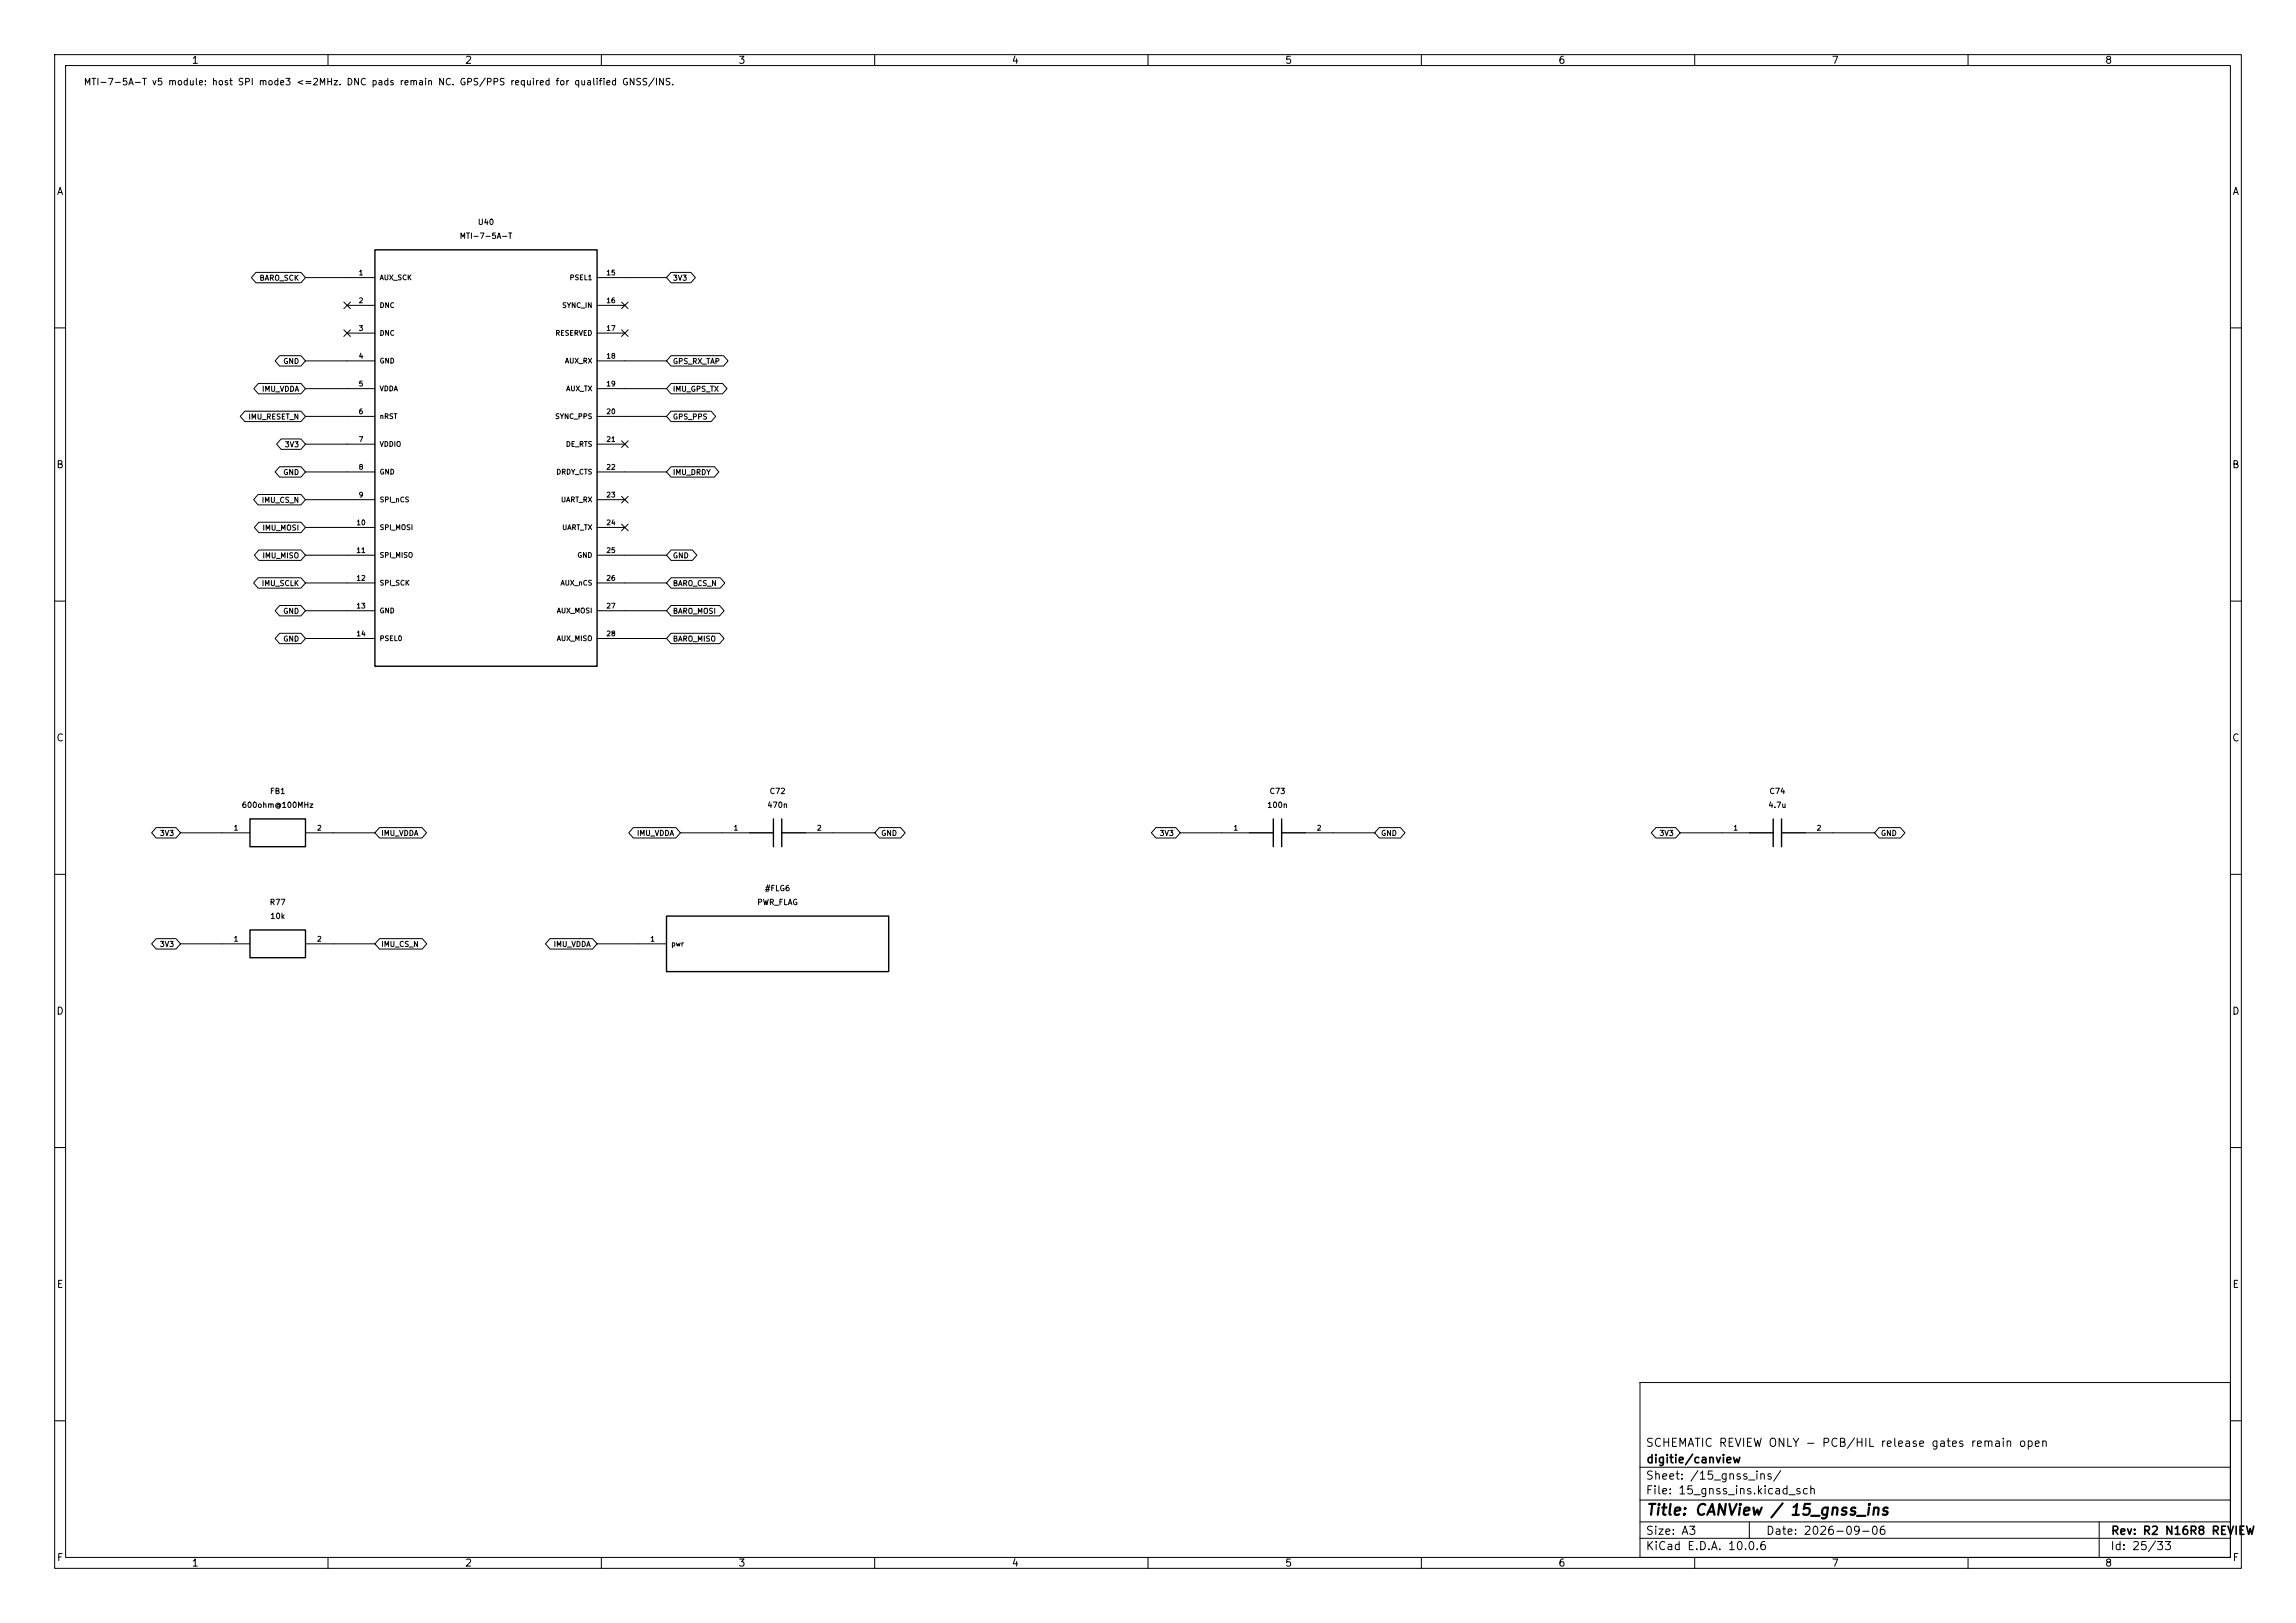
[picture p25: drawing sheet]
<svg xmlns="http://www.w3.org/2000/svg" width="420mm" height="297mm" viewBox="0 0 420 297" stroke-linecap="round" stroke-linejoin="round" font-family="sans-serif">
<defs><g id="words">
<text font-size="2" x="301" y="277.8">Title: CANView / 15_gnss_ins</text>
<g font-size="1.5">
<text x="300.9" y="265.1">SCHEMATIC REVIEW ONLY - PCB/HIL release gates remain open</text>
<text x="301" y="268.1">digitie/canview</text>
<text x="300.9" y="273.8">File: 15_gnss_ins.kicad_sch</text>
<text x="300.9" y="271.1">Sheet: /15_gnss_ins/</text>
<text x="300.9" y="281.2">Size: A3</text>
<text x="322.9" y="281.2">Date: 2026-09-06</text>
<text x="386" y="281.2">Rev: R2 N16R8 REVIEW</text>
<text x="300.9" y="284">KiCad E.D.A. 10.0.6</text>
<text x="385.9" y="284">Id: 25/33</text>
</g>
<g font-size="1.3">
<text x="35" y="12">1</text>
<text x="85" y="12">2</text>
<text x="135" y="12">3</text>
<text x="185" y="12">4</text>
<text x="235" y="12">5</text>
<text x="285" y="12">6</text>
<text x="335" y="12">7</text>
<text x="385" y="12">8</text>
<text x="10.3" y="36">A</text>
<text x="408.3" y="36">A</text>
<text x="10.2" y="86">B</text>
<text x="408.2" y="86">B</text>
<text x="10.2" y="136">C</text>
<text x="408.2" y="136">C</text>
<text x="10.2" y="186">D</text>
<text x="408.2" y="186">D</text>
<text x="10.3" y="236">E</text>
<text x="408.3" y="236">E</text>
<text x="10.3" y="286">F</text>
<text x="35" y="287">1</text>
<text x="85" y="287">2</text>
<text x="135" y="287">3</text>
<text x="185" y="287">4</text>
<text x="235" y="287">5</text>
<text x="285" y="287">6</text>
<text x="335" y="287">7</text>
<text x="385" y="287">8</text>
<text x="408.3" y="286">F</text>
</g>
<text font-size="1.2" x="15.2" y="15.9">MTI-7-5A-T v5 module: host SPI mode3 &lt;=2MHz. DNC pads remain NC. GPS/PPS required for qualified GNSS/INS.</text>
<g font-size="1">
<text x="87.3" y="41.4">U40</text>
<text x="84" y="43.9">MTI-7-5A-T</text>
<text x="47.4" y="51.6">BARO_SCK</text>
<text x="123" y="51.6">3V3</text>
<text x="47.8" y="71.9">IMU_VDDA</text>
<text x="51.7" y="66.8">GND</text>
<text x="123" y="66.8">GPS_RX_TAP</text>
<text x="123" y="71.9">IMU_GPS_TX</text>
<text x="45.3" y="77">IMU_RESET_N</text>
<text x="123" y="77">GPS_PPS</text>
<text x="52" y="82.1">3V3</text>
<text x="51.7" y="87.1">GND</text>
<text x="123" y="87.1">IMU_DRDY</text>
<text x="47.8" y="92.2">IMU_CS_N</text>
<text x="47.9" y="97.3">IMU_MOSI</text>
<text x="47.8" y="107.5">IMU_SCLK</text>
<text x="47.9" y="102.4">IMU_MISO</text>
<text x="123" y="102.4">GND</text>
<text x="123" y="107.5">BARO_CS_N</text>
<text x="51.7" y="112.5">GND</text>
<text x="123" y="112.5">BARO_MOSI</text>
<text x="51.7" y="117.6">GND</text>
<text x="123" y="117.6">BARO_MISO</text>
<text x="44.1" y="148.1">600ohm@100MHz</text>
<text x="49.3" y="145.5">FB1</text>
<text x="140.3" y="148.1">470n</text>
<text x="140.7" y="145.5">C72</text>
<text x="231.7" y="148.1">100n</text>
<text x="232.1" y="145.5">C73</text>
<text x="323.4" y="148.1">4.7u</text>
<text x="323.6" y="145.5">C74</text>
<text x="29.1" y="153.2">3V3</text>
<text x="69.7" y="153.2">IMU_VDDA</text>
<text x="116.4" y="153.2">IMU_VDDA</text>
<text x="161.1" y="153.2">GND</text>
<text x="212" y="153.2">3V3</text>
<text x="252.5" y="153.2">GND</text>
<text x="303.5" y="153.2">3V3</text>
<text x="344" y="153.2">GND</text>
<text x="49.2" y="165.9">R77</text>
<text x="138.4" y="165.9">PWR_FLAG</text>
<text x="139.8" y="163.3">#FLG6</text>
<text x="29.1" y="173.5">3V3</text>
<text x="49.3" y="168.4">10k</text>
<text x="69.7" y="173.5">IMU_CS_N</text>
<text x="101.2" y="173.5">IMU_VDDA</text>
</g>
<g font-size=".9">
<text x="65.5" y="50.6">1</text>
<text x="69.4" y="51.5">AUX_SCK</text>
<text x="104.1" y="51.5">PSEL1</text>
<text x="110.8" y="50.6">15</text>
<text x="65.5" y="55.7">2</text>
<text x="69.4" y="56.6">DNC</text>
<text x="102.7" y="56.6">SYNC_IN</text>
<text x="110.8" y="55.7">16</text>
<text x="65.5" y="60.8">3</text>
<text x="65.5" y="65.8">4</text>
<text x="69.4" y="61.6">DNC</text>
<text x="101.5" y="61.6">RESERVED</text>
<text x="110.8" y="60.8">17</text>
<text x="110.8" y="65.8">18</text>
<text x="65.5" y="70.9">5</text>
<text x="69.4" y="66.7">GND</text>
<text x="69.4" y="71.8">VDDA</text>
<text x="103.3" y="66.7">AUX_RX</text>
<text x="103.5" y="71.8">AUX_TX</text>
<text x="110.8" y="70.9">19</text>
<text x="65.5" y="76">6</text>
<text x="69.4" y="76.9">nRST</text>
<text x="101.5" y="76.9">SYNC_PPS</text>
<text x="110.8" y="76">20</text>
<text x="65.5" y="81.1">7</text>
<text x="69.4" y="82">VDDIO</text>
<text x="103.4" y="82">DE_RTS</text>
<text x="110.8" y="81.1">21</text>
<text x="65.5" y="86.2">8</text>
<text x="69.4" y="87">GND</text>
<text x="101.7" y="87">DRDY_CTS</text>
<text x="110.8" y="86.2">22</text>
<text x="65.5" y="91.2">9</text>
<text x="69.4" y="92.1">SPI_nCS</text>
<text x="102.5" y="92.1">UART_RX</text>
<text x="110.8" y="91.2">23</text>
<text x="65.1" y="96.3">10</text>
<text x="65.1" y="101.4">11</text>
<text x="69.4" y="97.2">SPI_MOSI</text>
<text x="102.7" y="97.2">UART_TX</text>
<text x="110.8" y="96.3">24</text>
<text x="110.8" y="101.4">25</text>
<text x="65.1" y="106.5">12</text>
<text x="69.4" y="102.3">SPI_MISO</text>
<text x="69.4" y="107.4">SPI_SCK</text>
<text x="102.4" y="107.4">AUX_nCS</text>
<text x="105.5" y="102.3">GND</text>
<text x="110.8" y="106.5">26</text>
<text x="65.1" y="111.6">13</text>
<text x="69.4" y="112.4">GND</text>
<text x="101.8" y="112.4">AUX_MOSI</text>
<text x="110.8" y="111.6">27</text>
<text x="65.1" y="116.6">14</text>
<text x="69.4" y="117.5">PSEL0</text>
<text x="101.8" y="117.5">AUX_MISO</text>
<text x="110.8" y="116.6">28</text>
<text x="42.7" y="152.2">1</text>
<text x="57.9" y="152.2">2</text>
<text x="134.1" y="152.2">1</text>
<text x="149.3" y="152.2">2</text>
<text x="225.5" y="152.2">1</text>
<text x="240.8" y="152.2">2</text>
<text x="317" y="152.2">1</text>
<text x="332.2" y="152.2">2</text>
<text x="42.7" y="172.5">1</text>
<text x="57.9" y="172.5">2</text>
<text x="118.9" y="172.5">1</text>
<text x="122.7" y="173.4">pwr</text>
</g>
</g></defs>
<g fill="none" stroke="#000" stroke-width=".18">
<path d="M10 10h400v277h-400zM12 12h396v273h-396zM60 10v2M110 10v2M160 10v2M210 10v2M260 10v2M310 10v2M360 10v2M46.8 49.8h8.2l.9 1-.9 1h-8.2l-.8-1zM55.9 50.8h12.7M62.9 55.3l1.2 1.2"/>
<path d="M63.5 55.9h5.1M64.1 55.3l-1.2 1.2M109.2 50.8h12.7M109.2 55.9h5.1M113.7 55.3l1.2 1.2M114.9 55.3l-1.2 1.2M122.8 49.8h3.6l.8 1-.8 1h-3.6l-.9-1zM10 60h2M44.8 75.2h10.2l.9 1-.9 1h-10.2l-.9-1zM47.3 70.2h7.7l.9 .9-.9 1h-7.7l-.9-1zM51.2 65.1h3.8l.9 .9-.9 1h-3.8l-.9-1zM55.9 66h12.7"/>
<path d="M55.9 71.1h12.7M55.9 76.2h12.7M62.9 60.4l1.2 1.2M63.5 61h5.1M64.1 60.4l-1.2 1.2M109.2 61h5.1M109.2 66h12.7M109.2 71.1h12.7M109.2 76.2h12.7M113.7 60.4l1.2 1.2M114.9 60.4l-1.2 1.2M122.8 75.2h7.3l.8 1-.8 1h-7.3l-.9-1z"/>
<path d="M122.8 65.1h9.5l.9 .9-.9 1h-9.5l-.9-1zM122.8 70.2h9.4l.8 .9-.8 1h-9.4l-.9-1zM408 60h2M47.2 90.5h7.8l.9 .9-.9 1h-7.8l-.8-1zM47.4 95.6h7.6l.9 .9-.9 1h-7.6l-.9-1zM51.2 85.4h3.8l.9 1-.9 .9h-3.8l-.9-.9zM51.4 80.3h3.6l.9 1-.9 .9h-3.6l-.8-.9zM55.9 81.3h12.7M55.9 86.4h12.7M55.9 91.4h12.7M55.9 96.5h12.7M109.2 81.3h5.1"/>
<path d="M109.2 86.4h12.7M109.2 91.4h5.1M109.2 96.5h5.1M113.7 80.7l1.2 1.2M113.7 90.8l1.2 1.2M113.7 95.9l1.2 1.2M114.9 80.7l-1.2 1.2M114.9 90.8l-1.2 1.2M114.9 95.9l-1.2 1.2M122.8 85.4h7.9l.8 1-.8 .9h-7.9l-.9-.9zM10 110h2M47.2 105.7h7.8l.9 1-.9 .9h-7.8l-.8-.9z"/>
<path d="M47.4 100.6h7.6l.9 1-.9 1h-7.6l-.9-1zM51.2 115.9h3.8l.9 .9-.9 1h-3.8l-.9-1zM51.2 110.8h3.8l.9 1-.9 .9h-3.8l-.9-.9zM55.9 101.6h12.7M55.9 106.7h12.7M55.9 111.8h12.7M55.9 116.8h12.7M109.2 101.6h12.7M109.2 106.7h12.7M109.2 111.8h12.7M109.2 116.8h12.7M122.8 100.6h3.8l.9 1-.9 1h-3.8l-.9-1z"/>
<path d="M122.8 105.7h9l.8 1-.8 .9h-9l-.9-.9zM122.8 110.8h8.8l.9 1-.9 .9h-8.8l-.9-.9zM122.8 115.9h8.8l.9 .9-.9 1h-8.8l-.9-1zM408 110h2M10 160h2M28.6 151.4h3.6l.8 1-.8 1h-3.6l-.9-1zM33 152.4h12.7M55.9 152.4h12.7M69.4 151.4h7.8l.8 1-.8 1h-7.8l-.8-1zM115.8 151.4h7.8l.9 1-.9 1h-7.8l-.8-1zM124.5 152.4h12.7M147.3 152.4h12.7"/>
<path d="M160.9 151.4h3.8l.9 1-.9 1h-3.8l-.9-1zM211.4 151.4h3.7l.8 1-.8 1h-3.7l-.8-1zM215.9 152.4h12.7M238.8 152.4h12.7M252.3 151.4h3.9l.8 1-.8 1h-3.9l-.8-1zM302.9 151.4h3.6l.8 1-.8 1h-3.6l-.8-1zM307.3 152.4h12.7M330.2 152.4h12.7M343.7 151.4h3.9l.9 1-.9 1h-3.9l-.8-1zM408 160h2M28.6 171.8h3.6l.8 .9-.8 1h-3.6l-.9-1zM33 172.7h12.7"/>
<path d="M55.9 172.7h12.7M69.4 171.8h7.8l.9 .9-.9 1h-7.8l-.8-1zM100.6 171.8h7.8l.8 .9-.8 1h-7.8l-.8-1zM109.2 172.7h12.7M10 210h2M408 210h2M300 253h108v32h-108zM10 260h2M300 278.5h108M300 274.5h108M300 268.5h108M320 278.5v3"/>
<path d="M384 278.5v6.5M408 260h2M60 285v2M110 285v2M160 285v2M210 285v2M260 285v2M300 281.5h108M310 285v2M360 285v2"/>
</g>
<g fill="none" stroke="#000" stroke-width=".25">
<path d="M68.6 45.7h40.6v76.2h-40.6zM45.7 149.9h10.2v5h-10.2zM137.2 152.4h4.3M141.5 149.9v5M143 152.4h4.3M143 149.9v5M228.6 152.4h4.3M232.9 149.9v5M234.4 152.4h4.4M234.4 149.9v5M320 152.4h4.4M324.4 149.9v5"/>
<path d="M325.9 152.4h4.3M325.9 149.9v5M45.7 170.2h10.2v5.1h-10.2zM121.9 167.6h40.7v10.2h-40.7z"/>
</g>
<use href="#words"/>
</svg>
